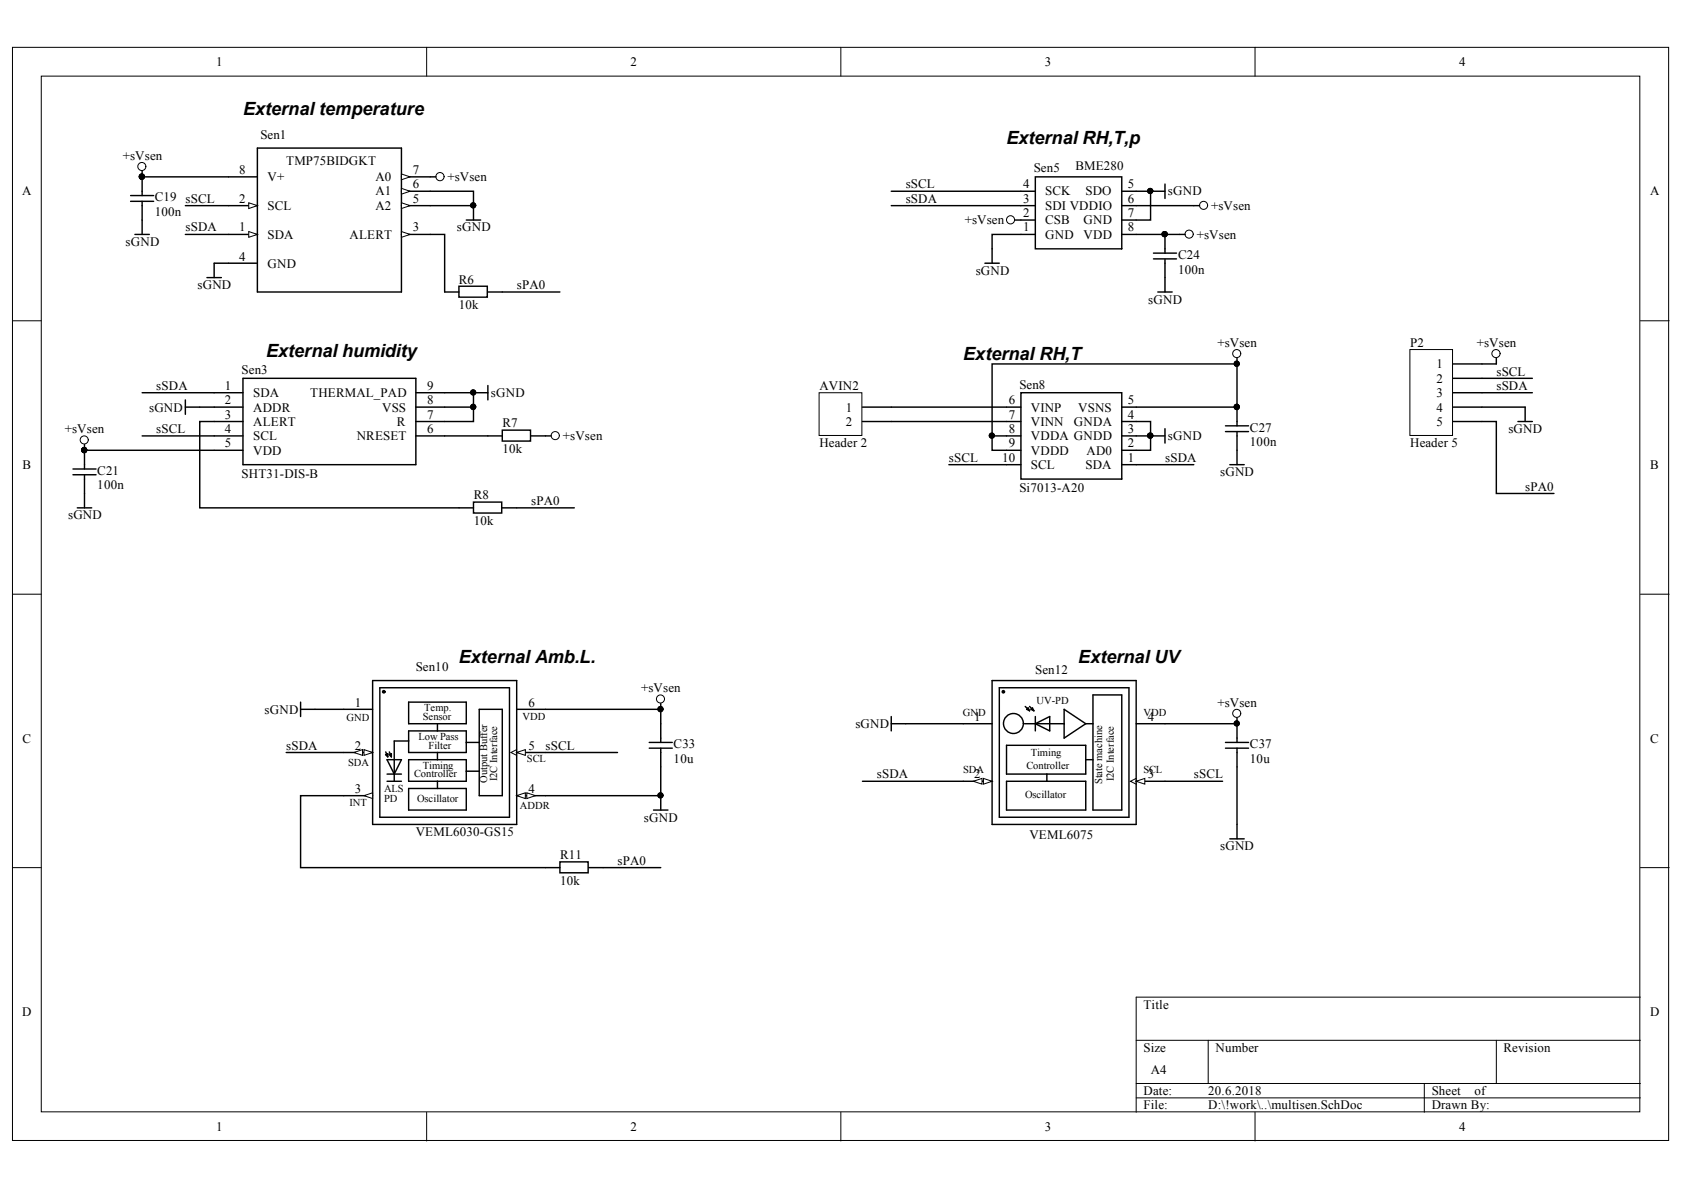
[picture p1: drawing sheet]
<svg xmlns="http://www.w3.org/2000/svg" width="297mm" height="210mm" viewBox="0 0 297 210" stroke-linecap="round" stroke-linejoin="round" font-family="sans-serif">
<defs><g id="words">
<g font-size="3.2">
<text x="42.9" y="20.4">External temperature</text>
<text x="177.5" y="25.4">External RH,T,p</text>
<text x="46.9" y="63">External humidity</text>
<text x="169.9" y="63.5">External RH,T</text>
<text x="80.9" y="116.9">External Amb.L.</text>
<text x="190.2" y="116.9">External UV</text>
</g>
<g font-size="2.3">
<text x="38.1" y="11.7">1</text>
<text x="111.2" y="11.7">2</text>
<text x="184.3" y="11.7">3</text>
<text x="257.4" y="11.7">4</text>
<text x="21.7" y="28.1">+sVsen</text>
<text x="45.9" y="24.6">Sen1</text>
<text x="50.5" y="29.2">TMP75BIDGKT</text>
<text x="189.7" y="29.9">BME280</text>
<text x="3.9" y="34.5">A</text>
<text x="27.3" y="35.5">C19 sSCL</text>
<text x="42.2" y="35.7">2</text>
<text x="42.2" y="30.7">8</text>
<text x="47.2" y="31.9">V+</text>
<text x="66.2" y="34.5">A1</text>
<text x="66.2" y="31.9">A0</text>
<text x="72.8" y="35.7">5</text>
<text x="72.8" y="33.2">6</text>
<text x="72.8" y="30.7">7</text>
<text x="78.9" y="31.9">+sVsen</text>
<text x="159.8" y="33.2">sSCL</text>
<text x="159.8" y="35.7">sSDA</text>
<text x="180.5" y="35.7">3</text>
<text x="180.5" y="33.2">4</text>
<text x="182.3" y="30.4">Sen5</text>
<text x="184.4" y="34.5">SCK</text>
<text x="191.5" y="34.5">SDO</text>
<text x="198.9" y="33.2">5</text>
<text x="198.9" y="35.7">6</text>
<text x="206" y="34.5">sGND</text>
<text x="291.1" y="34.5">A</text>
<text x="27.3" y="38">100n</text>
<text x="32.7" y="40.8">sSDA</text>
<text x="42.2" y="40.8">1</text>
<text x="47.2" y="37">SCL</text>
<text x="66.2" y="37">A2</text>
<text x="72.8" y="40.8">3</text>
<text x="80.6" y="40.8">sGND</text>
<text x="170.2" y="39.5">+sVsen</text>
<text x="180.5" y="40.8">1</text>
<text x="180.5" y="38.3">2</text>
<text x="184.4" y="39.5">CSB</text>
<text x="184.4" y="37">SDI VDDIO</text>
<text x="191.1" y="39.5">GND</text>
<text x="198.9" y="38.3">7</text>
<text x="198.9" y="40.8">8</text>
<text x="213.6" y="37">+sVsen</text>
<text x="22.2" y="43.4">sGND</text>
<text x="42.2" y="46">4</text>
<text x="47.2" y="47.2">GND</text>
<text x="47.2" y="42.1">SDA</text>
<text x="61.7" y="42.1">ALERT</text>
<text x="184.4" y="42.1">GND</text>
<text x="191.1" y="42.1">VDD</text>
<text x="207.8" y="45.7">C24</text>
<text x="211.1" y="42.1">+sVsen</text>
<text x="34.8" y="51">sGND</text>
<text x="80.9" y="50">R6</text>
<text x="91.2" y="51">sPA0</text>
<text x="172.1" y="48.5">sGND</text>
<text x="202.5" y="53.6">sGND</text>
<text x="207.8" y="48.3">100n</text>
<text x="80.9" y="54.6">10k</text>
<text x="42.6" y="66">Sen3</text>
<text x="214.7" y="61.2">+sVsen</text>
<text x="248.7" y="61.2">P2</text>
<text x="253.4" y="65">1</text>
<text x="260.5" y="61.2">+sVsen</text>
<text x="27.6" y="68.8">sSDA</text>
<text x="39.7" y="68.8">1</text>
<text x="39.7" y="71.3">2</text>
<text x="44.7" y="70.1">SDA</text>
<text x="54.7" y="70.1">THERMAL_PAD</text>
<text x="75.4" y="68.8">9</text>
<text x="75.4" y="71.3">8</text>
<text x="86.6" y="70.1">sGND</text>
<text x="144.5" y="68.8">AVIN2</text>
<text x="177.9" y="71.3">6</text>
<text x="179.8" y="68.5">Sen8</text>
<text x="198.9" y="71.3">5</text>
<text x="253.4" y="67.5">2</text>
<text x="253.4" y="70.1">3</text>
<text x="263.9" y="66.2">sSCL</text>
<text x="263.9" y="68.8">sSDA</text>
<text x="11.4" y="76.4">+sVsen</text>
<text x="26.3" y="72.6">sGND</text>
<text x="27.6" y="76.4">sSCL</text>
<text x="39.7" y="73.9">3</text>
<text x="39.7" y="76.4">4</text>
<text x="44.7" y="72.6">ADDR</text>
<text x="44.7" y="75.1">ALERT</text>
<text x="44.7" y="77.7">SCL</text>
<text x="62.9" y="77.7">NRESET</text>
<text x="67.4" y="72.6">VSS</text>
<text x="70" y="75.1">R</text>
<text x="75.4" y="73.9">7</text>
<text x="75.4" y="76.4">6</text>
<text x="88.6" y="75.4">R7</text>
<text x="99.3" y="77.7">+sVsen</text>
<text x="149.2" y="72.6">1</text>
<text x="149.2" y="75.1">2</text>
<text x="177.9" y="73.9">7</text>
<text x="177.9" y="76.4">8</text>
<text x="181.8" y="72.6">VINP</text>
<text x="181.8" y="75.1">VINN</text>
<text x="181.8" y="77.7">VDDA GNDD</text>
<text x="189.4" y="75.1">GNDA</text>
<text x="190.2" y="72.6">VSNS</text>
<text x="198.9" y="76.4">3</text>
<text x="198.9" y="73.9">4</text>
<text x="206" y="77.7">sGND</text>
<text x="220.5" y="76.1">C27</text>
<text x="253.4" y="72.6">4</text>
<text x="253.4" y="75.1">5</text>
<text x="266.1" y="76.4">sGND</text>
<text x="4" y="82.7">B</text>
<text x="17.2" y="83.7">C21</text>
<text x="39.7" y="78.9">5</text>
<text x="44.7" y="80.2">VDD</text>
<text x="88.6" y="79.9">10k</text>
<text x="144.5" y="78.9">Header 2</text>
<text x="167.4" y="81.5">sSCL</text>
<text x="176.8" y="81.5">10</text>
<text x="177.9" y="78.9">9</text>
<text x="181.8" y="80.2">VDDD</text>
<text x="181.8" y="82.7">SCL</text>
<text x="191.5" y="82.7">SDA</text>
<text x="191.6" y="80.2">AD0</text>
<text x="198.9" y="81.5">1</text>
<text x="198.9" y="78.9">2</text>
<text x="205.5" y="81.5">sSDA</text>
<text x="215.2" y="84">sGND</text>
<text x="220.5" y="78.7">100n</text>
<text x="248.7" y="78.9">Header 5</text>
<text x="291.1" y="82.7">B</text>
<text x="17.2" y="86.3">100n</text>
<text x="42.6" y="84.2">SHT31-DIS-B</text>
<text x="83.6" y="88">R8</text>
<text x="93.7" y="89.1">sPA0</text>
<text x="179.8" y="86.8">Si7013-A20</text>
<text x="269" y="86.5">sPA0</text>
<text x="12" y="91.6">sGND</text>
<text x="83.6" y="92.6">10k</text>
<text x="73.3" y="118.3">Sen10</text>
<text x="182.6" y="118.8">Sen12</text>
<text x="46.7" y="125.9">sGND</text>
<text x="62.6" y="124.6">1</text>
<text x="93.2" y="124.6">6</text>
<text x="113.1" y="122.1">+sVsen</text>
<text x="214.7" y="124.6">+sVsen</text>
<text x="4" y="131">C</text>
<text x="118.8" y="132">C33</text>
<text x="150.9" y="128.4">sGND</text>
<text x="171.8" y="127.2">1</text>
<text x="202.5" y="127.2">4</text>
<text x="220.5" y="132">C37</text>
<text x="291.1" y="131">C</text>
<text x="50.5" y="132.2">sSDA</text>
<text x="62.6" y="132.2">2</text>
<text x="93.2" y="132.2">5</text>
<text x="96.2" y="132.2">sSCL</text>
<text x="118.8" y="134.5">10u</text>
<text x="154.7" y="137.3">sSDA</text>
<text x="171.8" y="137.3">2</text>
<text x="202.5" y="137.3">3</text>
<text x="210.6" y="137.3">sSCL</text>
<text x="220.5" y="134.5">10u</text>
<text x="62.6" y="139.8">3</text>
<text x="93.2" y="139.8">4</text>
<text x="73.3" y="147.5">VEML6030-GS15</text>
<text x="113.6" y="144.9">sGND</text>
<text x="181.6" y="148">VEML6075</text>
<text x="215.2" y="150">sGND</text>
<text x="98.8" y="151.5">R11</text>
<text x="108.9" y="152.5">sPA0</text>
<text x="98.8" y="156.1">10k</text>
<text x="3.9" y="179.2">D</text>
<text x="201.7" y="177.9">Title</text>
<text x="291.1" y="179.2">D</text>
<text x="201.7" y="185.6">Size</text>
<text x="214.4" y="185.6">Number</text>
<text x="265.2" y="185.6">Revision</text>
<text x="203" y="189.4">A4</text>
<text x="201.7" y="193.2">Date:</text>
<text x="201.7" y="195.7">File:</text>
<text x="213.1" y="193.2">20.6.2018</text>
<text x="213.1" y="195.7">D:\!work\..\multisen.SchDoc</text>
<text x="252.5" y="193.2">Sheet</text>
<text x="252.5" y="195.7">Drawn By:</text>
<text x="260.1" y="193.2">of</text>
<text x="38.1" y="199.5">1</text>
<text x="111.2" y="199.5">2</text>
<text x="184.3" y="199.5">3</text>
<text x="257.4" y="199.5">4</text>
</g>
<g font-size="1.9">
<text x="74.8" y="125.5">Temp.</text>
<text x="182.8" y="124.2">UV-PD</text>
<text x="61.1" y="127.3">GND</text>
<text x="73.8" y="130.5">Low Pass</text>
<text x="74.6" y="127">Sensor</text>
<text x="92.2" y="127">VDD</text>
<text x="169.8" y="126.2">GND</text>
<text x="201.7" y="126.2">VDD</text>
<text x="61.4" y="135.1">SDA</text>
<text x="73.1" y="137.1">Controller</text>
<text x="74.6" y="135.6">Timing</text>
<text x="75.6" y="132.1">Filter</text>
<text x="87.7" y="137.8" transform="rotate(-90 87.7 137.8)">I2C Interface</text>
<text x="92.9" y="134.4">SCL</text>
<text x="169.9" y="136.4">SDA</text>
<text x="181.1" y="135.6">Controller</text>
<text x="181.8" y="133.3">Timing</text>
<text x="196.5" y="137.8" transform="rotate(-90 196.5 137.8)">I2C Interface</text>
<text x="201.7" y="136.4">SCL</text>
<text x="61.7" y="142.2">INT</text>
<text x="67.7" y="141.5">PD</text>
<text x="67.7" y="139.7">ALS</text>
<text x="73.6" y="141.4">Oscillator</text>
<text x="85.9" y="138.1" transform="rotate(-90 85.9 138.1)">Output Buffer</text>
<text x="91.7" y="142.7">ADDR</text>
<text x="180.8" y="140.7">Oscillator</text>
<text x="194.4" y="138.3" transform="rotate(-90 194.4 138.3)">State machine</text>
</g>
</g></defs>
<g fill="#fff" stroke="#000" stroke-width=".18">
<path d="M2.2 8.4h292.1v192.8h-292.1z"/>
<path d="M7.3 13.4h281.9v182.7h-281.9z"/>
</g>
<g fill="none" stroke="#000" stroke-width=".18">
<path d="M75.3 8.4v5M148.3 8.4v5M221.4 8.4v5M2.2 56.6h5.1M289.3 56.6h5.1M2.2 104.8h5.1M289.3 104.8h5.1M2.2 153h5.1M289.3 153h5.1M289.3 175.9h-88.9v20.3M75.3 196.2v5.1M148.3 196.2v5.1"/>
<path d="M200.4 183.5h88.9M200.4 191.1h88.9M200.4 193.7h88.9M213.1 183.5v7.6M221.4 196.2v5.1M251.2 191.1v5.1M263.9 183.5v7.6"/>
</g>
<path d="M45.4 26.1h25.4v25.4h-25.4zM70.8 41.4h5.1" fill="none" stroke="#000" stroke-width=".25"/>
<path d="M70.8 40.8l1.5 .6-1.5 .5z" fill="#fff"/>
<path d="M70.8 40.8l1.5 .6-1.5 .5z" fill="none" stroke="#000" stroke-width=".18"/>
<path d="M70.8 36.3h5.1" fill="none" stroke="#000" stroke-width=".25"/>
<path d="M70.8 35.8l1.5 .5-1.5 .5z" fill="#fff"/>
<path d="M70.8 35.8l1.5 .5-1.5 .5z" fill="none" stroke="#000" stroke-width=".18"/>
<path d="M70.8 33.7h5.1" fill="none" stroke="#000" stroke-width=".25"/>
<path d="M70.8 33.2l1.5 .5-1.5 .5z" fill="#fff"/>
<path d="M70.8 33.2l1.5 .5-1.5 .5z" fill="none" stroke="#000" stroke-width=".18"/>
<path d="M70.8 31.2h5.1" fill="none" stroke="#000" stroke-width=".25"/>
<path d="M70.8 30.7l1.5 .5-1.5 .5z" fill="#fff"/>
<path d="M70.8 30.7l1.5 .5-1.5 .5z" fill="none" stroke="#000" stroke-width=".18"/>
<path d="M40.3 46.4h5.1M40.3 41.4h5.1" fill="none" stroke="#000" stroke-width=".25"/>
<path d="M43.9 40.8l1.5 .6-1.5 .5z" fill="#fff"/>
<path d="M43.9 40.8l1.5 .6-1.5 .5z" fill="none" stroke="#000" stroke-width=".18"/>
<path d="M40.3 36.3h5.1" fill="none" stroke="#000" stroke-width=".25"/>
<path d="M43.9 35.8l1.5 .5-1.5 .5z" fill="#fff"/>
<g fill="none" stroke="#000" stroke-width=".18">
<path d="M43.9 35.8l1.5 .5-1.5 .5z"/>
<circle cx="25" cy="29.4" r=".71"/>
<circle cx="77.6" cy="31.2" r=".72"/>
<circle cx="14.9" cy="77.6" r=".71"/>
<circle cx="97.9" cy="76.8" r=".72"/>
</g>
<g fill="none" stroke="#000" stroke-width=".25">
<path d="M23 35.5h4.1M23 34.5h4.1M25.1 31.2h20.3M25.1 30.2v4.3M25.1 35.5v5.9M32.7 36.3h7.6M75.9 33.7h7.6v2.6h-7.6M75.9 31.2h1M82.2 38.8h2.6M83.5 36.3v2.5M180.1 38.8h2.5M180.1 36.3h2.5"/>
<path d="M180.1 33.7h2.5M182.6 31.2h15.3v12.7h-15.3zM197.9 38.8h2.5M197.9 36.3h2.5M197.9 33.7h2.5M23.8 41.4h2.5M32.7 41.4h7.6M36.5 49h2.5M40.3 46.4h-2.5v2.6M75.9 41.4h2.5v10.1h2.6M80.9 50.5h5.1v1.9h-5.1zM86.1 51.5h12.7"/>
<path d="M180.1 41.4h2.5M197.9 41.4h2.5M203.5 44.7h4M203.5 45.7h4M205.5 41.4v3.3M205.5 45.7v3.3M14.9 79.4h28M14.9 78.4v4.3M25.1 69.3h17.8M25.1 76.9h17.8M32.7 71.8h10.2M32.7 70.5v2.6"/>
<path d="M42.9 74.3h-7.7v15.3h48.3M42.9 66.7h30.5v15.3h-30.5zM73.4 69.3h10.1v2.5h-10.1M73.4 76.9h15.2M83.5 71.8v2.5h-10.1M83.5 69.3h2.6M86.1 68v2.5M88.6 75.9h5v1.9h-5zM93.7 76.9h3.5M177.5 71.8h2.6M177.5 74.3h2.6M177.5 76.9h2.6"/>
<path d="M177.5 79.4h2.6M180.1 69.3h17.8v15.2h-17.8zM197.9 71.8h2.5M197.9 74.3h2.5M197.9 76.9h2.5M197.9 79.4h2.5M216.2 75.1h4M216.2 76.1h4M218.2 71.8v3.3M218.2 76.1v3.3M12.9 83.7h4M12.9 82.7h4"/>
<path d="M13.6 89.6h2.6M14.9 83.7v5.9M83.5 88.6h5v1.9h-5zM88.6 89.6h12.7M177.5 82h2.6M197.9 82h2.5"/>
</g>
<g fill="#000" stroke="#000" stroke-width=".18">
<circle cx="25" cy="31.2" r=".46"/>
<circle cx="83.5" cy="36.2" r=".46"/>
<circle cx="205.4" cy="41.3" r=".46"/>
<circle cx="14.8" cy="79.4" r=".46"/>
<circle cx="83.5" cy="71.8" r=".46"/>
<circle cx="83.5" cy="69.2" r=".46"/>
<circle cx="218.1" cy="71.8" r=".46"/>
</g>
<path d="M144.5 69.3h7.5v7.5h-7.5z" fill="#fff" stroke="#000" stroke-width=".18"/>
<g fill="none" stroke="#000" stroke-width=".25">
<path d="M152.1 71.8h5.1M152.1 74.3h5.1M175 120h25.4v25.4h-25.4zM176.3 121.3h22.8v22.9h-22.8zM177.5 131.5h14v5h-14zM177.5 137.8h14v5.1h-14zM180.7 127.7h7M180.8 124.6l.8 .8M181.1 125.1l.2-.2 .3 .5zM181.6 124.6l.8 .8M181.9 125.1l.2-.2 .3 .5zM182.6 126.4v2.5"/>
<path d="M182.6 127.7l2.6-1.3v2.5zM184.7 136.5v1.3M187.7 125.1l3.8 2.6-3.8 2.5zM191.5 134h1.3M191.5 127.7h1.3M192.8 122.6h5.1v20.3h-5.1zM200.4 137.8h5.1"/>
<circle cx="177" cy="122" r=".08"/>
<circle cx="177" cy="122" r=".2"/>
<circle cx="178.8" cy="127.6" r="1.76"/>
</g>
<path d="M200.4 137.3l-1 .5 1 .5" fill="none" stroke="#000" stroke-width=".18"/>
<path d="M200.4 137.8l1.5-.5v1z" fill="#fff"/>
<path d="M200.4 137.8l1.5-.5v1z" fill="none" stroke="#000" stroke-width=".18"/>
<path d="M169.9 137.8h5.1M200.4 127.7h5.1" fill="none" stroke="#000" stroke-width=".25"/>
<path d="M173.5 137.3l1.5 .5-1.5 .5z" fill="#fff"/>
<path d="M173.5 137.3l1.5 .5-1.5 .5z" fill="none" stroke="#000" stroke-width=".18"/>
<path d="M171.7 137.8l1.5-.5v1z" fill="#fff"/>
<path d="M171.7 137.8l1.5-.5v1z" fill="none" stroke="#000" stroke-width=".18"/>
<g fill="none" stroke="#000" stroke-width=".25">
<path d="M65.7 120h25.4v25.4h-25.4zM67 121.3h22.9v22.9h-22.9zM67.6 122l.2 .1zM68 133.1l.4-.2v.6zM68 132.6l.4 .9M68.3 136.5h2.5M68.3 134h2.5l-1.3 2.5zM68.3 137.8h2.5M68.6 133.1l.4-.2v.6zM68.7 132.6l.3 .9M69.5 136.5v1.3M72.1 123.8h10.1v3.9h-10.1z"/>
<path d="M72.1 130.7h-2.6v5.6M72.1 134h10.1v3.8h-10.1zM72.1 128.9h10.1v3.8h-10.1zM72.1 139.1h10.1v3.8h-10.1zM77.2 127.7v1.2M77.2 132.7v1.3M77.2 137.8v1.3M82.2 136h2.3M82.2 131h2.3M84.5 125.1h4.1v15.2h-4.1zM169.9 127.7h5.1M91.1 140.3h5.1"/>
<circle cx="67.7" cy="122" r=".21"/>
</g>
<path d="M91.1 140.3l1.6-.5v1.1z" fill="#fff"/>
<path d="M91.1 140.3l1.6-.5v1.1z" fill="none" stroke="#000" stroke-width=".18"/>
<path d="M92.9 139.8l1.5 .5-1.5 .6z" fill="#fff"/>
<path d="M91.1 132.2l-1 .5 1 .5M92.9 139.8l1.5 .5-1.5 .6z" fill="none" stroke="#000" stroke-width=".18"/>
<path d="M91.1 132.7h5.1" fill="none" stroke="#000" stroke-width=".25"/>
<path d="M91.1 132.7l1.6-.5v1z" fill="#fff"/>
<path d="M91.1 132.7l1.6-.5v1z" fill="none" stroke="#000" stroke-width=".18"/>
<path d="M91.1 125.1h5.1M60.6 140.3h5.1" fill="none" stroke="#000" stroke-width=".25"/>
<path d="M64.2 140.3l1.5-.5v1.1z" fill="#fff"/>
<path d="M64.2 140.3l1.5-.5v1.1z" fill="none" stroke="#000" stroke-width=".18"/>
<path d="M60.6 132.7h5.1" fill="none" stroke="#000" stroke-width=".25"/>
<path d="M64.2 132.2l1.5 .5-1.5 .5z" fill="#fff"/>
<path d="M64.2 132.2l1.5 .5-1.5 .5z" fill="none" stroke="#000" stroke-width=".18"/>
<path d="M62.4 132.7l1.5-.5v1z" fill="#fff"/>
<g fill="none" stroke="#000" stroke-width=".18">
<path d="M62.4 132.7l1.5-.5v1z"/>
<circle cx="178.2" cy="38.8" r=".72"/>
<circle cx="212.3" cy="36.2" r=".71"/>
<circle cx="209.8" cy="41.3" r=".72"/>
<circle cx="218.1" cy="62.4" r=".71"/>
<circle cx="116.5" cy="123.3" r=".71"/>
<circle cx="218.1" cy="125.8" r=".71"/>
</g>
<g fill="none" stroke="#000" stroke-width=".25">
<path d="M157.2 33.7h22.9M157.2 36.3h22.9M179.1 38.8h1M200.4 33.7h2.5v5.1h-2.5M200.4 36.3h11.2M202.9 33.7h2.6M205.5 32.5v2.5M173.7 46.4h2.6M180.1 41.4h-5.1v5M200.4 41.4h8.6M204.2 51.5h2.6M205.5 49v2.5"/>
<path d="M157.2 71.8h20.3M157.2 74.3h20.3M175 76.9h2.5M200.4 74.3h2.5v2.6h-2.5M200.4 71.8h17.8v-7.6h-43.2v15.2h2.5M205.5 76.9h-2.6v2.5h-2.5M205.5 75.6v2.6M218.2 63.2v1M218.2 79.4v2.6M167.4 82h10.1M200.4 82h10.2M216.9 82h2.6"/>
<path d="M50.5 132.7h10.1M53 125.1h12.7M53 123.8v2.6M96.2 125.1h20.3v5.9M96.2 132.7h12.7M114.5 131h4.1M114.5 132h4.1M116.5 132v8.3h-20.3M116.5 124.1v1M152.1 137.8h17.8M157.2 126.4v2.5M157.2 127.7h12.7"/>
<path d="M205.5 127.7h12.7M205.5 137.8h10.2M216.2 131h4M216.2 132h4M218.2 126.6v4.4M218.2 132v16M60.6 140.3h-7.6v12.7h45.8M98.8 152h4.9v2h-4.9zM103.8 153h12.7M115.3 142.9h2.5M116.5 140.3v2.6M216.9 148h2.6"/>
</g>
<g fill="#000" stroke="#000" stroke-width=".18">
<circle cx="202.9" cy="33.7" r=".46"/>
<circle cx="205.4" cy="41.3" r=".46"/>
<circle cx="174.9" cy="76.8" r=".46"/>
<circle cx="202.9" cy="76.8" r=".46"/>
<circle cx="218.1" cy="64.2" r=".46"/>
<circle cx="218.1" cy="71.8" r=".46"/>
<circle cx="116.5" cy="125.1" r=".46"/>
<circle cx="218.1" cy="127.6" r=".46"/>
<circle cx="116.5" cy="140.3" r=".46"/>
</g>
<path d="M248.7 61.7h7.5v15.1h-7.5z" fill="#fff" stroke="#000" stroke-width=".18"/>
<path d="M256.3 74.3h7.6v12.7h10.2M256.3 66.7h14M256.3 69.3h14M256.3 71.8h12.7v2.5M263.9 63.2v1h-7.6M267.7 74.3h2.6" fill="none" stroke="#000" stroke-width=".25"/>
<circle cx="263.9" cy="62.4" r=".72" fill="none" stroke="#000" stroke-width=".18"/>
<use href="#words"/>
</svg>
